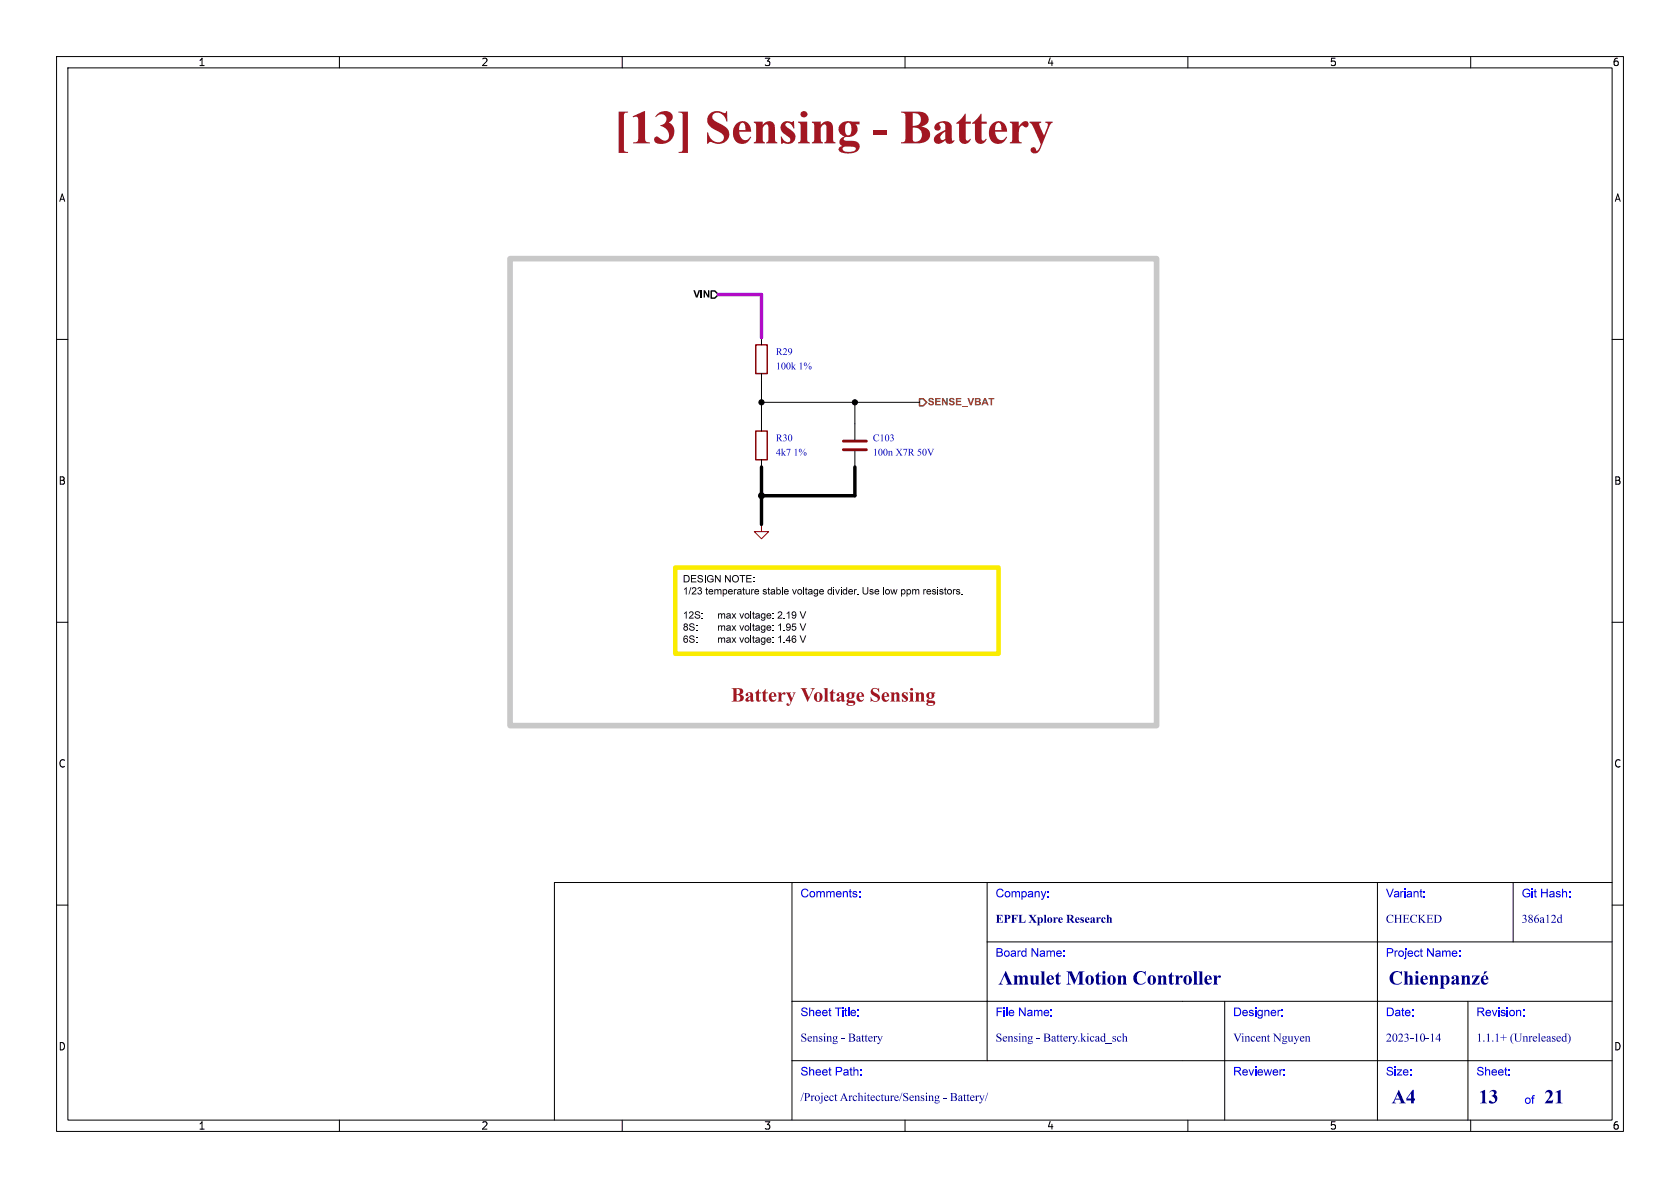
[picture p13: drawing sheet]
<svg xmlns="http://www.w3.org/2000/svg" width="297mm" height="210mm" viewBox="0 0 297 210" stroke-linecap="round" stroke-linejoin="round" font-family="sans-serif">
<defs><g id="words">
<text font-size="8.4" fill="#a21622" x="108.5" y="27.5">[13]Sensing- Battery</text>
<text font-size="3.5" fill="#a21622" x="129.3" y="124.5">BatteryVoltageSensing</text>
<g font-size="3.5" fill="#00007f">
<text x="188.4" y="175">MotionController</text>
<text x="246" y="196">A4</text>
<text x="261.4" y="196">13</text>
<text x="273" y="196">21</text>
</g>
<g font-size="2.1" fill="#00f">
<text x="141.5" y="159.2">Comments:</text>
<text x="176" y="159.2">Company:</text>
<text x="245" y="159.2">Variant:</text>
<text x="269" y="159.2">Git Hash:</text>
<text x="176" y="169.7">Board Name:</text>
<text x="245" y="169.7">Project Name:</text>
<text x="141.5" y="180.2">Sheet Title:</text>
<text x="176" y="180.2">File Name:</text>
<text x="218" y="180.2">Designer:</text>
<text x="245" y="180.2">Date:</text>
<text x="261" y="180.2">Revision:</text>
<text x="141.5" y="190.7">Sheet Path:</text>
<text x="218" y="190.7">Reviewer:</text>
<text x="245" y="190.7">Size:</text>
<text x="261" y="190.7">Sheet:</text>
<text x="269.5" y="195.7">of</text>
</g>
<g font-size="2.1" fill="#00007f">
<text x="176" y="163.7">EPFL XploreResearch</text>
<text x="245" y="163.7">CHECKED</text>
<text x="269" y="163.7">386a12d</text>
<text x="141.5" y="184.7">Sensing- Battery</text>
<text x="176" y="184.7">Sensing- Battery.kicad_sch</text>
<text x="218" y="184.7">VincentNguyen</text>
<text x="245" y="184.7">2023-10-14</text>
<text x="261" y="184.7">1.1.1+(Unreleased)</text>
<text x="141.5" y="195.2">/ProjectArchitecture/SensingBattery/</text>
</g>
<g font-size="1.8">
<text x="35" y="11.9">1</text>
<text x="85" y="11.9">2</text>
<text x="135" y="11.9">3</text>
<text x="185" y="11.9">4</text>
<text x="235" y="11.9">5</text>
<text x="285" y="11.9">6</text>
<text x="10.3" y="35.9">A</text>
<text x="285.3" y="35.9">A</text>
<text x="122.6" y="53.1">VIN</text>
<text x="10.3" y="85.9">B</text>
<text x="285.3" y="85.9">B</text>
<text x="120.7" y="105.8">1/23 temperature stable voltage divider. Use low ppm resistors.</text>
<text x="130.8" y="112.2">voltage: 1.95 V</text>
<text x="10.3" y="135.9">C</text>
<text x="285.3" y="135.9">C</text>
<text x="10.3" y="185.9">D</text>
<text x="285.3" y="185.9">D</text>
<text x="35" y="199.9">1</text>
<text x="85" y="199.9">2</text>
<text x="135" y="199.9">3</text>
<text x="185" y="199.9">4</text>
<text x="235" y="199.9">5</text>
<text x="285" y="199.9">6</text>
</g>
<g font-size="1.8" fill="#0000c2">
<text x="137.2" y="63.2">R29</text>
<text x="137.2" y="65.8">100k1%</text>
<text x="137.2" y="78.5">R30</text>
<text x="137.2" y="81">4k71%</text>
<text x="154.3" y="78.5">C103</text>
<text x="154.3" y="81">100nX7R 50V</text>
</g>
<text font-size="1.8" fill="#725600" x="164" y="72.1">SENSE_VBAT</text>
</g></defs>
<g fill="none" stroke="#000" stroke-width=".18">
<path d="M10 10h277v190h-277zM12 12h273v186h-273zM60 10v2M110 10v2M160 10v2M210 10v2M260 10v2M10 60h2M285 60h2M10 110h2M285 110h2M10 160h2"/>
<path d="M243.5 156v42M285 160h2M285 156h-110.5v31.5h110.5M174.5 177h110.5M174.5 166.5h110.5M216.5 177v21M259.5 177v21M60 198v2M110 198v2M160 198v2M210 198v2M260 198v2"/>
</g>
<g fill="#00007f">
<path d="M246.1 172a1.71 1.71 0 0 1 1.6-.2l.2-.1v.8a.83 .83 0 0 0-1.1-.6 .83 .83 0 0 0-.5 1.1 .83 .83 0 0 0 .5 .9 .83 .83 0 0 0 1-.4 .92 .92 0 0 1-1.2 .6 1.18 1.18 0 0 1-.9-.9 1.18 1.18 0 0 1 .4-1.2z"/>
<path d="M248.2 171.7h.6v1a.5 .5 0 0 1 .7-.3 .5 .5 0 0 1 .2 .7v.7l.2 .2h-.8l.1-.3v-1l-.1-.1-.3 .2v1l.2 .2h-.8l.1-.3v-1.8z"/>
<path d="M250.1 172.4h.6v1.4l.2 .2h-.8l.1-.3v-1z"/>
<path d="M251.3 172.6a.64 .64 0 0 1 .8-.1 .64 .64 0 0 1 .3 .7h-.8a.45 .45 0 0 0 .2 .6 .45 .45 0 0 0 .6-.3 .69 .69 0 0 1-1 .5 .69 .69 0 0 1-.3-1l.9 .1-.1-.5a.3 .3 0 0 0-.3 .1 .3 .3 0 0 0-.1 .3h-.4z"/>
<path d="M252.6 172.4h.7v.3a.49 .49 0 0 1 .6-.3 .49 .49 0 0 1 .3 .7v.7l.2 .2h-.8l.1-.3v-1l-.1-.1-.3 .3v.9l.1 .2h-.8l.2-.3v-1z"/>
<path d="M254.5 172.4h.7v.3a.65 .65 0 0 1 .8-.1 .65 .65 0 0 1 .3 .8 .62 .62 0 0 1-.4 .6 .62 .62 0 0 1-.7-.1v.7l.2 .2h-.9l.2-.3v-1.6h.5v.8a.31 .31 0 0 0 .4 .2 .31 .31 0 0 0 .2-.4v-.2a.39 .39 0 0 0-.1-.5 .39 .39 0 0 0-.4-.1l-.1 .2h-.5z"/>
<path d="M256.7 172.6l.2-.1a.61 .61 0 0 1 .7-.1 .61 .61 0 0 1 .3 .6v.8h.2a.33 .33 0 0 1-.4 .3 .33 .33 0 0 1-.3-.3 .42 .42 0 0 1-.5 .3 .42 .42 0 0 1-.3-.5h.4l.2 .2 .2-.1v-.5l-.4 .4h-.4l.2-.2a.56 .56 0 0 0 .5-.8h-.3a.3 .3 0 0 1 .1 .3 .3 .3 0 0 1-.4 .2l-.1-.2z"/>
<path d="M258.3 172.4h.6v.3a.49 .49 0 0 1 .7-.3 .49 .49 0 0 1 .2 .7v.7l.2 .2h-.8l.2-.3-.1-1-.1-.1-.3 .3v.9l.2 .2h-.8l.1-.3v-1z"/>
<path d="M260.3 172.4h1.3l-.9 1.5a.71 .71 0 0 0 .9-.4l-.1 .5h-1.4l.9-1.4a.58 .58 0 0 0-.7 .3z"/>
<path d="M262 172.6a.64 .64 0 0 1 .8-.1 .64 .64 0 0 1 .3 .7h-.9a.45 .45 0 0 0 .3 .6 .45 .45 0 0 0 .6-.3 .69 .69 0 0 1-1 .5 .69 .69 0 0 1-.3-1l.9 .1-.1-.5a.3 .3 0 0 0-.3 .1 .3 .3 0 0 0-.1 .3h-.4z"/>
<path d="M262.4 171.7h.6l-.6 .5h-.2z"/>
<path d="M177.8 171.7l1 2.1 .2 .2h-1.1l.3-.1-.6-1.5-.6 1.4 .3 .2h-.8l.4-.4z"/>
<path d="M179.2 172.4h.6v.3a.51 .51 0 0 1 .5-.3 .51 .51 0 0 1 .4 .3 .51 .51 0 0 1 .7-.3 .51 .51 0 0 1 .3 .6v.8l.2 .2h-.9l.2-.3v-.9l-.2-.2-.3 .2 .1 1 .1 .2h-.8l.2-.3v-.9l-.2-.2-.3 .2v1l.2 .2h-.8l.1-.3v-1z"/>
<path d="M182 172.4h.7v1.3l.1 .1 .3-.2v-.9l-.1-.3h.6v1.4l.2 .2h-.7v-.2a.5 .5 0 0 1-.6 .2 .5 .5 0 0 1-.3-.6v-.7z"/>
<path d="M184 171.7h.6v2.1l.2 .2h-.8l.1-.3v-1.8z"/>
<path d="M185.2 172.6a.64 .64 0 0 1 .8-.1 .64 .64 0 0 1 .3 .7h-.8a.45 .45 0 0 0 .2 .6 .45 .45 0 0 0 .6-.3 .69 .69 0 0 1-1 .5 .69 .69 0 0 1-.3-1l.9 .1-.1-.5a.3 .3 0 0 0-.3 .1 .3 .3 0 0 0-.1 .3h-.4z"/>
<path d="M187.1 171.9l.1 .5h.3v.2h-.3v1.2h.1l.2-.1a.42 .42 0 0 1-.5 .4 .42 .42 0 0 1-.3-.6v-.9l-.2-.1z"/>
<circle cx="250.5" cy="171.9" r=".25"/>
</g>
<path d="M134.6 59.7v1.3M134.6 66v10.2M134.6 71.1h28M151.1 71.1v6.6M151.1 79.8v2.8M134.6 81.3v1.3M140 156v42M243.5 156h-145.5v42M267.5 156v10.5M140 177h34.5M140 187.5h34.5" fill="none" stroke="#000" stroke-width=".18"/>
<path d="M133.6 61h2v5h-2zM133.6 76.2h2v5.1h-2z" fill="none" stroke="#840000" stroke-width=".25"/>
<path d="M134.6 92.7v1.3h1.3l-1.3 1.3-1.3-1.3h1.3" fill="none" stroke="#840000" stroke-width=".18"/>
<path d="M149.1 79.5h4.1M149.1 78h4.1" fill="none" stroke="#840000" stroke-width=".51"/>
<path d="M162.6 70.5h.6l.6 .6-.6 .7h-.6z" fill="none" stroke="#725600" stroke-width=".25"/>
<path d="M125.7 51.4h.7l.6 .7-.6 .6h-.7z" fill="none" stroke="#000" stroke-width=".25"/>
<path d="M119.4 100.3h57.1v15.3h-57.1z" fill="none" stroke="#faec00" stroke-width=".8"/>
<g fill="#000">
<path d="M121 110.3a.33 .33 0 0 1 .5 0 .33 .33 0 0 1-.1 .5 .41 .41 0 0 1 0 .7 .41 .41 0 0 1-.6-.4h.2a.26 .26 0 0 0 .3 .2 .26 .26 0 0 0 .1-.4 .26 .26 0 0 0-.4 .1l-.2 .1 .2-.3-.1-.3h.1a.21 .21 0 0 0 .3 .2 .21 .21 0 0 0 .1-.3 .21 .21 0 0 0-.4 .1h-.1zM121 112.4h.4l.2 .3h-.1a.29 .29 0 0 0-.4-.2 .29 .29 0 0 0-.1 .5 .41 .41 0 0 1 .6 .1 .41 .41 0 0 1-.3 .6 .41 .41 0 0 1-.5-.5h.2a.26 .26 0 0 0 .4 .2 .26 .26 0 0 0 0-.4 .26 .26 0 0 0-.4 .1l-.2 .1zM120.9 101.7h.4a.65 .65 0 0 1 .6 .6 .65 .65 0 0 1-.6 .7h-.4v-.2h.4a.49 .49 0 0 0 .5-.5 .49 .49 0 0 0-.5-.5h-.3v1h-.1zM120.9 104.1l.5-.3v1.3h-.2v-1l-.3 .2zM120.9 108.4l.5-.3v1.3h-.2v-1.1l-.3 .2zM122.1 103.8h.1l-.4 1.3h-.1zM121.9 110.3a.51 .51 0 0 1 .9 .3h-.2a.28 .28 0 0 0-.3-.3 .28 .28 0 0 0-.2 .3 .6 .6 0 0 1 .7 .7 .54 .54 0 0 1-.6 .2 .54 .54 0 0 1-.4-.4h.2a.33 .33 0 0 0 .3 .3 .33 .33 0 0 0 .3-.4h-.1a.48 .48 0 0 1-.5-.2 .48 .48 0 0 1-.1-.5zM121.9 112.4a.51 .51 0 0 1 .9 .3h-.2a.28 .28 0 0 0-.3-.2 .28 .28 0 0 0-.2 .3 .6 .6 0 0 1 .7 .6 .54 .54 0 0 1-.6 .2 .54 .54 0 0 1-.4-.4h.2a.33 .33 0 0 0 .3 .3 .33 .33 0 0 0 .3-.3l-.1-.1a.48 .48 0 0 1-.5-.2 .48 .48 0 0 1-.1-.5zM122.2 101.7h.9v.1h-.8v.4h.7v.2h-.7v.4h.8v.2h-.9zM121.9 108.2a.44 .44 0 0 1 .7 .1 .44 .44 0 0 1-.3 .6l-.3 .3h.6v.2h-.8l.2-.4a.45 .45 0 0 0 .4-.3 .45 .45 0 0 0-.1-.5l-.5 .2zM122.9 108.2a.51 .51 0 0 1 .9 .2h-.2a.28 .28 0 0 0-.3-.2 .28 .28 0 0 0-.2 .3 .6 .6 0 0 1 .7 .7 .54 .54 0 0 1-.6 .2 .54 .54 0 0 1-.4-.5h.1a.33 .33 0 0 0 .4 .3 .33 .33 0 0 0 .3-.3l-.1-.1a.48 .48 0 0 1-.5-.1 .48 .48 0 0 1-.1-.5zM123.1 110.6h.1v.1h-.1z"/>
<path d="M123.1 111.3h.1v.2h-.1zM123.1 112.7h.1v.1h-.1zM123.1 113.5h.1v.1h-.1zM122.4 103.9a.44 .44 0 0 1 .7 .1 .44 .44 0 0 1-.3 .7l-.3 .2h.6v.2h-.8l.2-.4a.45 .45 0 0 0 .4-.3 .45 .45 0 0 0-.1-.4l-.5 .2zM123.4 103.9a.34 .34 0 0 1 .5 0 .34 .34 0 0 1 0 .5 .4 .4 0 0 1 0 .7 .4 .4 0 0 1-.6-.4h.1a.25 .25 0 0 0 .3 .3 .25 .25 0 0 0 .2-.4 .25 .25 0 0 0-.3-.1v-.2a.21 .21 0 0 0 .3-.2 .21 .21 0 0 0-.3-.2 .21 .21 0 0 0-.1 .3l-.2-.1zM123.4 101.8a.51 .51 0 0 1 .9 .2h-.2a.28 .28 0 0 0-.3-.2 .28 .28 0 0 0-.3 .3 .6 .6 0 0 1 .7 .7 .54 .54 0 0 1-.5 .2 .54 .54 0 0 1-.4-.5h.1a.33 .33 0 0 0 .4 .3 .33 .33 0 0 0 .3-.3l-.1-.1a.48 .48 0 0 1-.5-.1 .48 .48 0 0 1-.1-.5zM124.1 108.4h.1v.2h-.1zM124.1 109.2h.1v.2h-.1zM124.6 101.7h.1v1.3h-.1zM124.8 103.9l.2-.1v.4h.1v.1h-.1v.5l.2 .3-.3-.1-.1-.7h-.1zM125.2 101.8a.59 .59 0 0 1 .9 .2l-.1 .1a.49 .49 0 0 0-.7-.1 .49 .49 0 0 0-.1 .7 .49 .49 0 0 0 .7 0l.1-.2h-.4v-.2h.6v.5a.69 .69 0 0 1-1 0 .69 .69 0 0 1 0-1zM126.4 101.7h.2l.6 1v-1h.2v1.3h-.2l-.6-1v1h-.2z"/>
<path d="M126.9 108.4h.2v.2l.2-.2 .3 .2 .2-.2 .3 .1 .1 .9h-.2v-.7l-.1-.1-.2 .1v.7h-.2v-.7l-.2-.1-.2 .1v.7h-.2zM126.9 110.6h.2v.1l.2-.2 .3 .2 .2-.2 .3 .1 .1 .9h-.2v-.7l-.1-.1-.2 .2v.6h-.2v-.7l-.2-.1-.2 .1v.7h-.2zM126.9 112.7h.2v.1l.2-.1 .3 .2 .2-.2h.3l.1 .9h-.2v-.7l-.1-.1-.2 .2v.6h-.2v-.6l-.2-.2-.2 .2v.6h-.2zM128.2 101.7h.1l.7 1v-1h.2v1.3h-.2l-.7-1v1h-.1zM128.5 108.5a.4 .4 0 0 1 .4-.1 .4 .4 0 0 1 .3 .3v.7l-.2-.2a.37 .37 0 0 1-.3 .2 .37 .37 0 0 1-.3-.3h.1a.22 .22 0 0 0 .3 .1 .22 .22 0 0 0 .2-.3l-.6 .2 .1-.2 .5-.1-.1-.2-.5 .1zM128.5 110.7a.4 .4 0 0 1 .4-.2 .4 .4 0 0 1 .3 .4v.6l-.2-.1a.37 .37 0 0 1-.3 .1 .37 .37 0 0 1-.3-.3h.1a.22 .22 0 0 0 .3 .1 .22 .22 0 0 0 .2-.2l-.6 .1 .1-.2 .5-.1-.1-.2-.5 .1zM128.5 112.8a.4 .4 0 0 1 .4-.1 .4 .4 0 0 1 .3 .3v.6l-.2-.1a.37 .37 0 0 1-.3 .1 .37 .37 0 0 1-.3-.2h.1a.22 .22 0 0 0 .3 .1 .22 .22 0 0 0 .2-.3l-.6 .2 .1-.3 .5-.1-.1-.2-.5 .1zM129.3 108.4h.2l.2 .3 .3-.3h.2l-.4 .5 .4 .5h-.2l-.3-.4-.2 .4h-.2l.3-.5zM129.3 110.6h.2l.2 .3 .3-.3h.2l-.4 .4 .4 .5h-.2l-.3-.4-.2 .4h-.2l.3-.5zM129.3 112.7h.2l.2 .3 .3-.3h.2l-.4 .4 .4 .5h-.2l-.3-.3-.2 .3h-.2l.3-.5zM129.6 101.8a.63 .63 0 0 1 1 .1 .63 .63 0 0 1-.4 1 .63 .63 0 0 1-.8-.6h.2a.47 .47 0 0 0 .6 .4 .47 .47 0 0 0 .3-.6 .47 .47 0 0 0-.7-.3l-.2 .2v.3h-.2zM130.7 108.4h.2l.2 .8 .3-.8h.2l-.4 1h-.1z"/>
<path d="M130.7 112.7h.2l.2 .7 .3-.7h.2l-.4 .9h-.1zM130.7 101.7h1.1v.1h-.5v1.2h-.1v-1.2h-.5zM131.4 103.9l.1-.1v.4h.2v.1h-.2v.5l.2 .3-.3-.1v-.7h-.2zM131.9 101.7h1v.1h-.8v.4h.7v.2h-.7v.4h.8v.2h-1zM131.8 108.5a.46 .46 0 0 1 .7 .1 .46 .46 0 0 1-.3 .7 .46 .46 0 0 1-.6-.4h.2a.28 .28 0 0 0 .4 .2 .28 .28 0 0 0 0-.5 .28 .28 0 0 0-.4 .2l-.2 .1zM131.8 112.8a.46 .46 0 0 1 .7 .1 .46 .46 0 0 1-.3 .6 .46 .46 0 0 1-.6-.3h.2a.28 .28 0 0 0 .4 .2 .28 .28 0 0 0 0-.5 .28 .28 0 0 0-.4 .2l-.2 .1zM132.7 108.1h.1v1.3h-.1zM132.7 110.2h.1v1.3h-.1zM132.7 112.3h.1v1.3h-.1zM133.1 102h.2v.2h-.2zM133.1 102.8h.2v.2h-.2zM133.1 108.2l.2-.1v.3h.1v.2h-.1v.5l.1 .3-.3-.1v-.7h-.1z"/>
<path d="M133.1 110.3l.2-.1v.4h.1v.1h-.1v.5l.1 .3-.3-.1v-.7h-.1zM133.1 112.5l.2-.1v.3h.1v.1h-.1v.6l.1 .2-.3-.1v-.7h-.1zM133.6 108.5a.4 .4 0 0 1 .4-.1 .4 .4 0 0 1 .3 .3l.1 .7-.2-.2a.37 .37 0 0 1-.4 .2 .37 .37 0 0 1-.3-.3h.2a.22 .22 0 0 0 .3 .1 .22 .22 0 0 0 .1-.3l-.6 .2 .2-.2 .5-.1-.2-.2-.5 .1zM133.6 112.8a.4 .4 0 0 1 .4-.1 .4 .4 0 0 1 .3 .3l.1 .6-.2-.1a.37 .37 0 0 1-.4 .1 .37 .37 0 0 1-.3-.2h.2a.22 .22 0 0 0 .3 .1 .22 .22 0 0 0 .1-.3l-.6 .2 .2-.3 .5-.1-.2-.2-.5 .1zM134.6 108.5l.3-.1 .3 .1v-.1h.1v.8a.41 .41 0 0 1-.3 .5 .41 .41 0 0 1-.5-.3l.5 .2 .1-.4a.39 .39 0 0 1-.4 .1 .39 .39 0 0 1-.2-.4h.2a.29 .29 0 0 0 .3 .2 .29 .29 0 0 0 .2-.4 .29 .29 0 0 0-.5-.1v.3h-.2zM134.6 112.8l.3-.1 .3 .1v-.1h.1v.8a.41 .41 0 0 1-.3 .5 .41 .41 0 0 1-.5-.3l.5 .1 .1-.3a.39 .39 0 0 1-.4 .1 .39 .39 0 0 1-.2-.5h.2a.29 .29 0 0 0 .3 .3 .29 .29 0 0 0 .2-.5 .29 .29 0 0 0-.5 0v.2h-.2zM135.6 108.5a.43 .43 0 0 1 .5 0 .43 .43 0 0 1 .2 .4h-.6l.1 .3 .5-.1a.45 .45 0 0 1-.5 .2 .45 .45 0 0 1-.3-.5h.7l-.3-.2-.4 .2zM135.6 112.8a.43 .43 0 0 1 .5-.1 .43 .43 0 0 1 .2 .5h-.6l.1 .3 .5-.1a.45 .45 0 0 1-.5 .2 .45 .45 0 0 1-.3-.6h.7l-.3-.2-.4 .2zM135.8 103.9l.2-.1v.4h.1v.1h-.1v.5l.1 .3-.3-.1v-.7h-.1zM136.6 108.4h.2v.2h-.2zM136.6 109.2h.2v.2h-.2zM136.6 113.5h.2v.1h-.2z"/>
<path d="M137.3 103.8h.1v.5a.41 .41 0 0 1 .6 0 .41 .41 0 0 1-.1 .6 .41 .41 0 0 1-.5 0v.2h-.1v-.5h.1a.29 .29 0 0 0 .4 .3 .29 .29 0 0 0 0-.5l-.2-.1-.2 .3h-.1zM137.6 110.5l.5-.3v1.3h-.2v-1l-.3 .2zM137.6 112.7l.5-.4v1.3h-.2v-1l-.3 .2zM138.2 103.8h.2v1.3h-.2zM137.6 108.2a.44 .44 0 0 1 .7 .1 .44 .44 0 0 1-.3 .6l-.3 .3h.6v.2h-.8l.2-.4a.45 .45 0 0 0 .3-.3 .45 .45 0 0 0 0-.5l-.5 .2zM138.6 109.2h.1v.2h-.1zM138.6 113.5h.1v.1h-.1zM139.1 110.3a.53 .53 0 0 1 .6 .1 .53 .53 0 0 1 .1 .7 .4 .4 0 0 1-.4 .4 .4 .4 0 0 1-.4-.3l.1-.1a.29 .29 0 0 0 .4 .2 .29 .29 0 0 0 .1-.4 .37 .37 0 0 1-.4 .1 .37 .37 0 0 1-.2-.4h.1a.25 .25 0 0 0 .4 .3 .25 .25 0 0 0 0-.5 .25 .25 0 0 0-.4 .2h-.1zM139.1 108.4l.4-.3v1.3h-.1v-1.1l-.3 .2zM139.5 112.3h.1v.9h.2v.1h-.2v.3h-.1v-.3h-.6v-.1h.6v-.6l-.4 .6h-.2zM140.1 110.2h.6v.2h-.5v.3a.42 .42 0 0 1 .6 .2 .42 .42 0 0 1-.3 .6 .42 .42 0 0 1-.6-.4h.2a.27 .27 0 0 0 .4 .1 .27 .27 0 0 0 0-.4 .27 .27 0 0 0-.4 .1h-.1zM140.1 108.2a.53 .53 0 0 1 .6 .1 .53 .53 0 0 1 .1 .7 .4 .4 0 0 1-.4 .4 .4 .4 0 0 1-.4-.4h.1a.29 .29 0 0 0 .4 .2 .29 .29 0 0 0 .1-.5 .37 .37 0 0 1-.4 .2 .37 .37 0 0 1-.3-.4h.2a.25 .25 0 0 0 .4 .2 .25 .25 0 0 0 0-.4 .25 .25 0 0 0-.4 .2h-.2z"/>
<path d="M140.1 112.4h.5l.2 .3h-.2a.29 .29 0 0 0-.4-.2 .29 .29 0 0 0-.1 .5 .41 .41 0 0 1 .6 .1 .41 .41 0 0 1-.3 .6 .41 .41 0 0 1-.4-.5h.1a.26 .26 0 0 0 .4 .2 .26 .26 0 0 0 0-.4 .26 .26 0 0 0-.4 .1l-.1 .1zM141.4 108.1h.1l.4 1.1 .5-1.1h.1l-.5 1.3h-.1zM141.4 110.2h.1l.4 1.1 .5-1.1h.1l-.5 1.3h-.1zM141.4 112.3h.1l.4 1.2 .5-1.2h.1l-.5 1.3h-.1zM142 103.8h.2v1.3h-.2zM142.4 103.9l.2-.1v.4h.1v.1h-.1v.5l.2 .3-.4-.1v-.7h-.1zM146.4 104.3l.3-.2 .2 .2v-.5h.2v1.3h-.2v-.2a.37 .37 0 0 1-.4 .1 .37 .37 0 0 1-.2-.4h.2a.29 .29 0 0 0 .3 .3 .29 .29 0 0 0 .2-.4 .29 .29 0 0 0-.3-.2l-.2 .1v.2h-.2zM147.3 103.8h.2v.2h-.2zM148.6 103.8h.2v.2h-.2zM149.1 104.3l.2-.2 .3 .2v-.5h.2v1.3h-.2v-.2a.37 .37 0 0 1-.4 .1 .37 .37 0 0 1-.2-.4h.1a.29 .29 0 0 0 .3 .3 .29 .29 0 0 0 .3-.4 .29 .29 0 0 0-.3-.2l-.2 .1-.1 .2h-.1zM152.5 103.8h.2v.7a.34 .34 0 0 0 .3 .4 .34 .34 0 0 0 .3-.4v-.7h.2v.7a.51 .51 0 0 1-.5 .6 .51 .51 0 0 1-.5-.6zM156.1 103.8h.2v1.3h-.2z"/>
<path d="M165.7 103.8h.2v.2h-.2zM167 103.9l.2-.1v.4h.1v.1h-.1v.5l.2 .3-.4-.1v-.7h-.1z"/>
</g>
<path d="M90.2 45.7h114.3v82.6h-114.3z" fill="none" stroke="#c8c8c8" stroke-width="1"/>
<path d="M134.6 82.6v10.1M151.1 82.6v5h-16.5" fill="none" stroke="#000" stroke-width=".61"/>
<path d="M127 52.1h7.6v7.6" fill="none" stroke="#b10bc6" stroke-width=".61"/>
<g fill="#000" stroke="#000" stroke-width=".18">
<circle cx="134.6" cy="71.1" r=".46"/>
<circle cx="151.1" cy="71.1" r=".46"/>
<circle cx="134.6" cy="87.6" r=".52"/>
</g>
<use href="#words"/>
</svg>
